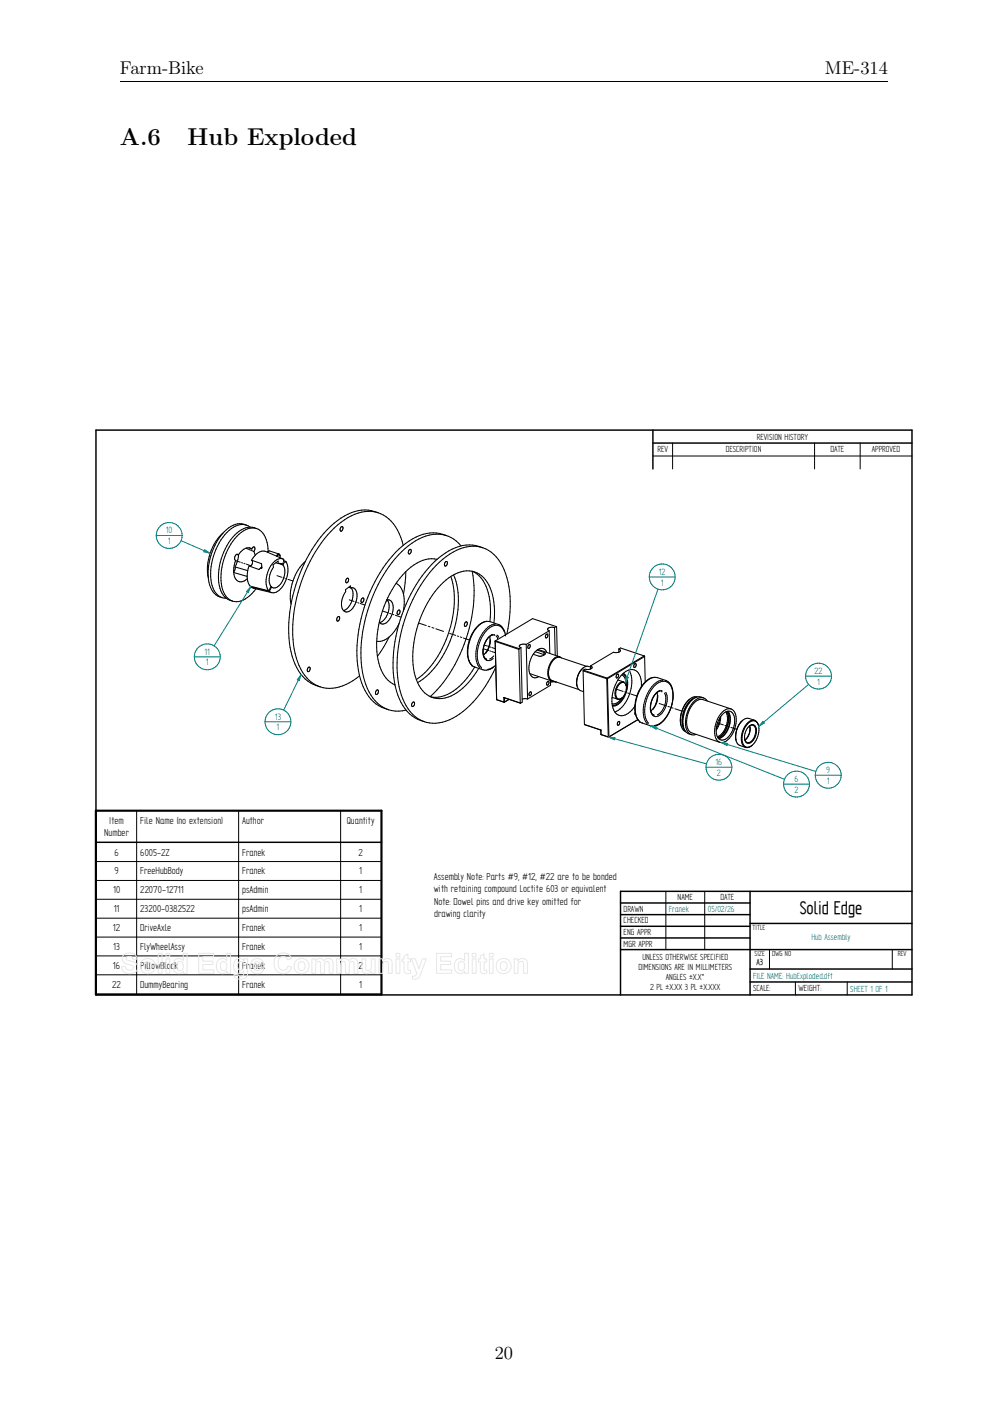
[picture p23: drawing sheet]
<svg xmlns="http://www.w3.org/2000/svg" width="210mm" height="297mm" viewBox="0 0 210 297" stroke-linecap="round" stroke-linejoin="round" font-family="sans-serif">
<defs><g id="words">
<g font-size="5.1">
<text x="25" y="30.1">A.6</text>
<text x="39.1" y="30.1">Hub Exploded</text>
</g>
<text font-size="4.3" x="166.6" y="190.5">Solid Edge</text>
<g font-size="3.8">
<text x="25" y="15.5">Farm-Bike</text>
<text x="171.9" y="15.5">ME-314</text>
<text x="103.1" y="283.2">20</text>
</g>
<g font-size="2.4">
<text x="22.8" y="171.8">Item</text>
<text x="29.2" y="171.8">File Name (no extension)</text>
<text x="50.5" y="171.8">Author</text>
<text x="72.2" y="171.8">Quantity</text>
<text x="21.7" y="174.2">Number</text>
<text x="23.8" y="178.3">6</text>
<text x="29.2" y="178.3">6005-2Z</text>
<text x="50.5" y="178.3">Franek</text>
<text x="74.7" y="178.3">2</text>
<text x="23.8" y="182.2">9</text>
<text x="29.2" y="182.2">FreeHubBody</text>
<text x="50.5" y="182.2">Franek</text>
<text x="74.8" y="182.2">1</text>
<text x="90.4" y="183.5">Assembly Note: Parts #9, #12, #22 are to be bonded</text>
<text x="90.4" y="185.9">with retaining compound Loctite 603 or equivalent</text>
<text x="23.6" y="186.2">10</text>
<text x="23.7" y="190.1">11</text>
<text x="29.2" y="186.2">22070-12711</text>
<text x="29.2" y="190.1">23200-0382522</text>
<text x="50.5" y="186.2">psAdmin</text>
<text x="50.5" y="190.1">psAdmin</text>
<text x="74.8" y="186.2">1</text>
<text x="74.8" y="190.1">1</text>
<text x="90.4" y="188.7">Note: Dowel pins and drive key omitted for</text>
<text x="90.4" y="191.1">drawing clarity</text>
<text x="23.5" y="194">12</text>
<text x="23.6" y="198">13</text>
<text x="29.2" y="194">DriveAxle</text>
<text x="29.2" y="198">FlyWheelAssy</text>
<text x="50.5" y="194">Franek</text>
<text x="50.5" y="198">Franek</text>
<text x="74.8" y="194">1</text>
<text x="74.8" y="198">1</text>
<text x="23.5" y="201.9">16</text>
<text x="29.2" y="201.9">PillowBlock</text>
<text x="50.5" y="201.9">Franek</text>
<text x="74.7" y="201.9">2</text>
<text x="23.4" y="205.9">22</text>
<text x="29.2" y="205.9">DummyBearing</text>
<text x="50.5" y="205.9">Franek</text>
<text x="74.8" y="205.9">1</text>
</g>
<g font-size="2.2" fill="#008080">
<text x="34.6" y="111.2">10</text>
<text x="35" y="113.4">1</text>
<text x="137.3" y="119.8">12</text>
<text x="137.7" y="122">1</text>
<text x="42.6" y="136.5">11</text>
<text x="42.9" y="138.7">1</text>
<text x="169.7" y="140.5">22</text>
<text x="170.2" y="142.7">1</text>
<text x="57.3" y="150">13</text>
<text x="57.6" y="152.2">1</text>
<text x="149.1" y="159.5">16</text>
<text x="149.4" y="161.7">2</text>
<text x="172.1" y="161.1">9</text>
<text x="165.5" y="163">6</text>
<text x="165.5" y="165.2">2</text>
<text x="172.3" y="163.4">1</text>
</g>
<g font-size="2.1">
<text x="137" y="94.3">REV</text>
<text x="151.2" y="94.3">DESCRIPTION</text>
<text x="157.6" y="91.6">REVISION HISTORY</text>
<text x="173" y="94.3">DATE</text>
<text x="181.6" y="94.3">APPROVED</text>
<text x="129.9" y="190">DRAWN</text>
<text x="141.2" y="187.6">NAME</text>
<text x="150.1" y="187.6">DATE</text>
<text x="129.9" y="192.5">CHECKED</text>
<text x="129.9" y="194.9">ENG APPR</text>
<text x="129.9" y="197.3">MGR APPR</text>
<text x="133" y="202.2">DIMENSIONS ARE IN MILLIMETERS</text>
<text x="133.8" y="200.1">UNLESS OTHERWISE SPECIFIED</text>
<text x="157.6" y="201.1">A3</text>
<text x="135.5" y="206.4">2 PL ±X.XX 3 PL ±X.XXX</text>
<text x="138.7" y="204.3">ANGLES ±X.X°</text>
<text x="156.9" y="206.6">SCALE:</text>
<text x="166.4" y="206.6">WEIGHT:</text>
</g>
<g font-size="2.1" fill="#008080">
<text x="139.4" y="190.1">Franek</text>
<text x="147.5" y="190.1">05/02/26</text>
<text x="169" y="195.8">Hub Assembly</text>
<text x="156.9" y="204">FILE NAME: HubExploded.dft</text>
<text x="177.2" y="206.7">SHEET 1 OF 1</text>
</g>
<g font-size="1.7">
<text x="156.8" y="193.9">TITLE</text>
<text x="157.2" y="199.3">SIZE</text>
<text x="160.8" y="199.3">DWG NO</text>
<text x="187" y="199.3">REV</text>
</g>
</g></defs>
<g fill="none" stroke="#000" stroke-width=".31">
<path d="M20 89.6h170v117.8h-170zM136 89.6v8.1M136 92.3h54M129.3 188.2h27M129.3 190.6h27M129.3 193.1h27M129.3 195.5h27M129.3 197.9h60.7M156.3 185.8v21.6M156.3 192.5h33.7M190 185.8h-60.7v21.6M156.3 202h33.7"/>
<path d="M156.3 204.7h33.7"/>
</g>
<g fill="none" stroke="#000" stroke-width=".21">
<path d="M136 95h54M140.1 92.3v5.4M169.7 92.3v5.4M179.2 92.3v5.4M49.1 116.8l1 .4M50.3 117.3h.2M50.8 117.4l.2 .1M51.3 117.6l1 .3M57.7 120l1 .3M59 120.4l.2 .1M59.5 120.6l.2 .1M60 120.8l1 .3"/>
<path d="M72.8 125l1 .4M74 125.4l.3 .1M74.5 125.6l.3 .1M75 125.8l1 .3M79.7 127.3l1.2 .4M81.2 127.8l.3 .1M81.8 128l.2 .1M82.4 128.2l1.2 .4M87.2 129.9l1.6 .5M89.2 130.5l.4 .1M90 130.8l.4 .1M90.8 131.1l1.6 .5"/>
<path d="M93.7 132l1.2 .4M95.3 132.6h.3M95.9 132.8l.3 .1M96.5 133l1.3 .4M98.4 138.7h.1M100.3 139.1h.1M100.7 135.2l.8 .3M100.9 134.4l.7 .3M101.2 136.1h.1M101.4 129.5a5.9 5.9 0 0 0-3.8 5.1 4.6 4.6 0 0 0 .8 4.1M101.7 135.5l.1 .1M101.8 134.7l.1 .1"/>
<path d="M102.1 135.7h.1M102.1 134.8l.2 .1M102.2 133.3a4.4 4.4 0 0 1-1 2.8M102.4 135.8l.8 .2M102.5 135l.7 .2M102.6 132.2a4 4 0 0 0-1.7 5 1.16 1.16 0 0 0 1.9 0M102.8 139l-1.3 .5M102.9 136.7l-.9 .7M103.1 130.1a5.2 5.2 0 0 0-3.5 3.9 5.8 5.8 0 0 0 .2 5l.2 .2M103.1 130.1h.1M103.3 132.5l.3 .4M103.5 132.4l.4 .4"/>
<path d="M103.7 132.9h.1M105.1 131.7a1.81 1.81 0 0 0-3.1-.8 7.2 7.2 0 0 0-2.2 7.6l.5 .6M113.3 136.1v.2M128.6 143.7l1.2 .4M130.1 144.2l.3 .1M130.8 144.4l.3 .1M131.4 144.6l1.3 .5M133.2 150.4h.1M135.1 150.8a5.1 5.1 0 0 1-.3-5.2 5.3 5.3 0 0 1 3.1-3.6 1.94 1.94 0 0 1 2.2 2.1 7.3 7.3 0 0 1-3 6.9l-.7 .2M136.3 141.2a5.6 5.6 0 0 0-3.7 4.5 5 5 0 0 0 .6 4.7M136.4 151.2h.1M137 145a4.3 4.3 0 0 1-.9 2.8"/>
<path d="M137.3 146.6l1.5 .5M137.5 143.9a4 4 0 0 0-1.6 5.1 1.3 1.3 0 0 0 2-.4l.9-1.5M138 141.7a5.6 5.6 0 0 0-3.7 4.5 5 5 0 0 0 .6 4.7M138 141.7h.1M138.4 144.4a3.8 3.8 0 0 1-1.5 4.6M138.7 144.3a3.4 3.4 0 0 1 .1 2.8M139.2 147.2l.3 .1M139.9 147.5l.3 .1M140.6 147.7l1.5 .5M149.5 150.7l1.2 .4M151 151.2l.3 .1M151.6 151.4l.3 .1"/>
<path d="M152.3 151.6l1.2 .4M138.7 185.8v12.1M146.8 185.8v12.1M160.3 198v4M185.9 198v4M165.7 204.7v2.7M176.5 204.7v2.7"/>
</g>
<g fill="none" stroke="#000" stroke-width=".22">
<path d="M46.5 111a10.4 10.4 0 0 0-3.1 9.4M48.7 119.3l2.8 .8M49 118.2l2.6 .7M49 118.2v.4l-.3 .6M49.1 116.8h.1M49.3 115.6l.4 .1M49.7 115.7l-.1-.1a.74 .74 0 0 0-.7 .4 .74 .74 0 0 0 .2 .8 4 4 0 0 0 .3 4.2l.5 .3 .6-.1 1-.6M49.7 115.6l-.1 1-.6 1.6M51.3 114.3l1.6 .6M51.3 109.5a3.9 3.9 0 0 0-4.6 1.3 12.8 12.8 0 0 0-3 11.1 3.5 3.5 0 0 0 2.6 2.7M51.6 119a3.9 3.9 0 0 0 .5 3.2l3.9 .9M51.9 114.2l.6 .2"/>
<path d="M52.1 109.9a3.3 3.3 0 0 0-4.4 .6 12.6 12.6 0 0 0-3.5 11.6l.7 1.4 .6 .7 .8 .4M52.1 109.9a7 7 0 0 0-5.2 4.5 11 11 0 0 0-.7 9.2l.9 1.1M52.1 109.9l1.4 .3M52.4 116.8l2.1 .7v.6M52.4 116.8a.84 .84 0 0 1-.3 1.3M52.5 114.4a1.67 1.67 0 0 0-2.3 .6l-.5 .7M52.5 114.4l.3-.4a.49 .49 0 0 1 .4 .4 .49 .49 0 0 1-.3 .5M52.9 114.9l.3 .8M54.4 118.3l-.4 .4-2.1-.7-.3 1M54.4 118.3h.1M54.5 118.3h.1M54.5 118.2h.1"/>
<path d="M54.5 118.1h.1M55.8 115l.4-.2 2 .7 .1 .3M55.9 114.9a5 5 0 0 0-2.1-4.6 3.9 3.9 0 0 0-4.5 1.5 12.3 12.3 0 0 0-2.8 11.5l.8 1.3 1.1 .7M55.9 114.9l-.2 .2 .1-.1M57.5 117.3l.5 .2M58 117.5l-.1-.6-1 .8 .1 .6a3.8 3.8 0 0 0-.5 3.9l-.5 .9M58.1 115.5l-.5 .4M58.1 117.4l.8 .3M58.2 117.4l.6 .2M58.2 117.4l-.2 .1M58.3 115.7l-.2-.1-.4 .4M58.3 115.7v.1"/>
<path d="M58.3 115.8v.4M58.9 117.7a3.6 3.6 0 0 1-1.6 4.8l-.7-.2M59 117.4h.1M59 116.5l-3.6-1.6a2.41 2.41 0 0 0-2.7 1.4l-.3 .5M59.1 116.8l.5 .2M59.1 117.4l-.1-.1-.2 .3M59.1 117.4l-.2 .3M59.6 117a5.4 5.4 0 0 1-2 6.4l-1 .1M59.6 117l-.3 .2-.2-.1v-.5a1.95 1.95 0 0 0-2.4 .9 5.5 5.5 0 0 0-.9 5.4l.2 .2M63.6 117a10.1 10.1 0 0 0-3 8.9M71 109.9l.1-.1a.45 .45 0 0 1 .4 .4 .45 .45 0 0 1-.3 .4l-.2 .1-.1-.2zM78.8 106.9a8.3 8.3 0 0 0-8.5 1.6 28.1 28.1 0 0 0-9.3 15.7 23.5 23.5 0 0 0 .4 14.2 7.5 7.5 0 0 0 5.3 4.8"/>
<path d="M84 113.7a9.1 9.1 0 0 0-4.7-6.6 7.7 7.7 0 0 0-7.5 1.3 25.6 25.6 0 0 0-9 12.8 26.1 26.1 0 0 0-.8 16.7 7.9 7.9 0 0 0 4.7 5.3M84.5 119.1l-.4 4.7M85.2 114.6l.2-.1a.47 .47 0 0 1 .3 .5 .47 .47 0 0 1-.4 .5l-.2-.1v-.3zM90.9 116.6h.1a6.8 6.8 0 0 0-6 2.1 22.1 22.1 0 0 0-6.2 18.8 6.7 6.7 0 0 0 3.5 5.2h-.1M92.8 117.1l.1-.1a.5 .5 0 0 1 .3 .6 .5 .5 0 0 1-.5 .4l-.1-.5zM93.1 111.6a8.3 8.3 0 0 0-8.6 1.6 28.2 28.2 0 0 0-9.3 15.7 23.3 23.3 0 0 0 .5 14.2 7.7 7.7 0 0 0 5.2 4.8M94.5 119.8a17.9 17.9 0 0 1-.4 12.9 17.7 17.7 0 0 1-7.1 9.6M96.1 113.8a6.7 6.7 0 0 0-8.9-1.5 22.6 22.6 0 0 0-9.4 11.6 29.1 29.1 0 0 0-2.1 17.1 8.8 8.8 0 0 0 5.2 6.9M98.4 119.1a31 31 0 0 1-6.7 24l-2.1 2.1M98.5 119.1a7.1 7.1 0 0 1 3.5 6l.2 2.6-.1 1.8M100.6 114.2a8.2 8.2 0 0 0-8.5 1.6 28.1 28.1 0 0 0-9.4 15.7 23.1 23.1 0 0 0 .5 14.2 7.6 7.6 0 0 0 5.3 4.7M100.6 114.2a8.4 8.4 0 0 1 5 6.2 24.5 24.5 0 0 1 0 11.7"/>
<path d="M100.6 114.2a8.3 8.3 0 0 0-7.6 1.8 28 28 0 0 0-9.4 15.5 23.7 23.7 0 0 0 .3 14.2 7.1 7.1 0 0 0 6.9 5 12.9 12.9 0 0 0 8.4-5.1l1.9-2.6 2.2-3.9M46.3 124.6l.8 .1M47.1 124.7l1.3 .6M52.2 122.3l.6 .3 3.8 .9M52.2 122.3l3.9 1M52.3 122.2l-.1 .1M53.3 122.7a5.2 5.2 0 0 1-4.5 2.7l-.4-.1M56.1 123.3l.5 .2M56.4 122.3h.2M56.6 122.3l-.5 1M64.2 139.2l.1-.1a.45 .45 0 0 1 .4 .4 .45 .45 0 0 1-.3 .4l-.3 .1-.1-.2zM70.4 128.6l.1-.1a.45 .45 0 0 1 .2 .6 .45 .45 0 0 1-.5 .3v-.5z"/>
<path d="M72.2 120.6l.1-.1a.47 .47 0 0 1 .4 .5 .47 .47 0 0 1-.4 .5l-.2-.1-.1-.3zM72.7 122.4l.4 .1M73.1 122.5a1.19 1.19 0 0 1 1.3 1.5 3.8 3.8 0 0 1-1.9 3.5h-.5l-.4-.2M73.1 122.5l-.1-.4-1 .8v.4a3.6 3.6 0 0 0-.4 4M73.1 122.5a3.6 3.6 0 0 1-1.5 4.8M75.4 124.7h.1a.47 .47 0 0 1 .4 .4 .47 .47 0 0 1-.4 .5l-.2-.1-.1-.3zM80.6 125.1a1.2 1.2 0 0 1 1.3 1.4 3.7 3.7 0 0 1-2 3.6l-.5-.1-.4-.3M80.6 125.1h.1M80.7 125a3.6 3.6 0 0 1-1.6 4.8M81.1 132.8l-2.5 4M82.5 121.6a4.4 4.4 0 0 1 1.7 4.4l-.2 1.4M82.9 127.3l.1-.1a.48 .48 0 0 1 .4 .5 .48 .48 0 0 1-.4 .4l-.3-.2z"/>
<path d="M83.2 129.9a6.2 6.2 0 0 1-3.9 3.8h-.8M93.9 120.2a20.2 20.2 0 0 1-1.8 14.9 16.7 16.7 0 0 1-5.4 6.5M96.9 129.7l.2-.1a.46 .46 0 0 1 .2 .6 .46 .46 0 0 1-.5 .3v-.5zM98.9 139a12.3 12.3 0 0 1-6.9 6.2l-1.2 .1-1.1-.1M98.9 139l1.7 .6M99.7 139.3a12.5 12.5 0 0 1-6.9 6.2 4.9 4.9 0 0 1-5.8-3.2l-.3-.7M100.6 139.6h.1M100.7 136.5l.3 .6 .4 .3M101.4 137.4h.1M102 132.7h.1M102 132.7a4.3 4.3 0 0 1-1.3 3.8M102 132.7a4.3 4.3 0 0 0-1.3 3.8"/>
<path d="M102.9 129.8a12.7 12.7 0 0 0-1.7-8.9 4.9 4.9 0 0 0-7-.9 18.9 18.9 0 0 0-7.4 11.1 17.7 17.7 0 0 0-.1 10.5M103.1 132.4h-.6l-.5 .3M103.2 133.6l.3 12.2M103.2 133.6v.1M103.2 133.7l4.9 1.6M103.2 133.6h.1M103.2 133.6l5 1.6M103.3 138.6l-.3 .3a2.62 2.62 0 0 1-2.4 .7M103.8 130.1l.1 .1M103.8 130.1a4 4 0 0 0-2.8-.5 6.6 6.6 0 0 0-3.6 5.5 3.5 3.5 0 0 0 1.5 3.9M103.9 130.2l.5 .3 .5 .6 .4 1.2M105.3 132.3h.1"/>
<path d="M108.1 135.3l.3 11.2M108.2 135.2l-.1 .1M108.5 135l.3 11.4-.4 .2M108.5 135l-.3 .2M109.6 134.3l.3 11.4M109.6 134.3a1.17 1.17 0 0 0-1.4 .4l.3 .3M110.1 134.5l.1-.1a.37 .37 0 0 1 .2 .4 .37 .37 0 0 1-.4 .3zM111.5 135.8l1.9 .7M111.9 135.5l1.7 .6a.92 .92 0 0 1-1.4 .6l-1.1-.3M112.1 135.4l4.5 1.5M113.7 132.3l.2-.1a.39 .39 0 0 1 .3 .4 .39 .39 0 0 1-.5 .4l-.1-.2zM113.9 136a1.33 1.33 0 0 0-1.2-.9 1.33 1.33 0 0 0-1.2 .8 4.7 4.7 0 0 0-1 4.8l.4 .4 .5 .2 .9-.3"/>
<path d="M114.4 131.5l-4.8 2.8M114.4 131.5l.1 4.7M115.5 130.8a1.14 1.14 0 0 0-1.4 .4l.3 .3M115.5 130.8l.2 5.8M115.9 130.6l.2 6.1M115.9 130.6l-4.9-1.7-7.8 4.7M115.9 130.6l-.4 .2M116.6 136.9a2.43 2.43 0 0 0-2.3 2.2 2.43 2.43 0 0 0 .5 2.8h.5M116.6 136.9l.4 .2M121.3 139.4a4 4 0 0 0-1.1 3.6M121.4 139.2v.1M121.5 139.8l.3 11.2"/>
<path d="M121.5 139.8l4.9 1.7M121.5 139.7l5 1.6M121.5 139.7v.1M122.2 138.9l-5.6-1.9a2.38 2.38 0 0 0-2.2 2.2 2.26 2.26 0 0 0 .6 2.7l5.6 1.8M123 138.8v.6M123 138.8l.3 .2a.8 .8 0 0 1-1.2 .5h-.2l-.4 .2M123 139a1.74 1.74 0 0 0-2.3 1.2l-.3 .7M128.9 135.3l.4-.2 4.9 1.6M128.9 135.3v.6M128.9 135.3l.4 .3a1.14 1.14 0 0 1-1.5 .3l-4.8 2.9M131 139.6a7.1 7.1 0 0 1-1.1 7.5l-1.1 .9-.7 .4M132.2 138.4l.1-.1a.39 .39 0 0 1 .3 .5 .39 .39 0 0 1-.5 .3l-.1-.3z"/>
<path d="M134.2 136.7l-7.7 4.6M134.2 136.7l.1 .1M134.3 136.8l-7.7 4.7M134.3 136.8l.1 5.3M74.9 140.9a8.7 8.7 0 0 1-8.2 2.3M78.4 143.9l.1-.1a.47 .47 0 0 1 .4 .5 .47 .47 0 0 1-.4 .5l-.2-.1-.1-.3zM80.9 147.9a6.5 6.5 0 0 0 3.7 .1M86 146.4l.1-.1a.49 .49 0 0 1 .2 .6 .49 .49 0 0 1-.4 .3l-.1-.4zM103.5 145.7v.1M103.5 145.8l1.5 .6M103.5 145.8l1.5 .5M104.9 145.4l.2 .1"/>
<path d="M104.9 145.4l.1 .9M104.9 145.4l3.5 1.1M105 146.3v.1M105.1 145.5v.8M105.1 145.5l3.3 1.1M105.1 146.3l.9-.5-1 .6M105.1 146.3h-.1M105.1 146.3l-.1 .1M108.4 146.5v.1M109.9 145.7h-1.1M110.4 140.4l4.5 1.5M110.4 144.2a.36 .36 0 0 1 .3 .5 .36 .36 0 0 1-.5 .2v-.4z"/>
<path d="M114.1 142a.36 .36 0 0 1 .3 .5 .36 .36 0 0 1-.5 .2v-.4zM114.7 141.8v1l-4.8 2.9M115.8 142.2h-1.1M115.8 142.1v.1M115.9 142.1l-.1 .1M120.3 141.2a2.32 2.32 0 0 0 .6 2.7l.7 .3M121.8 151l3.4 1.2v.9M121.8 151l3.4 1.1M125.2 152.1v1M125.2 152.1h.1M125.2 153.1l1.6 .5M125.2 153.1h.1"/>
<path d="M126.4 141.5l.3 12.1M126.4 141.5h.2M126.5 141.3l-.1 .2M126.5 141.3l.1 .2M126.6 141.5l.3 12.1M126.7 153.6h.1M126.7 153.6h.2M126.9 153.6h-.1M127.5 145.3l1.2 .4M127.6 147.1a2.04 2.04 0 0 0 1.4 2 2.04 2.04 0 0 0 2.3-.7l1-1.2M128.5 140.6l.1-.1a.39 .39 0 0 1 .3 .5 .39 .39 0 0 1-.4 .3l-.1-.3zM128.7 141.7l1.2 .4"/>
<path d="M128.8 150.4a.36 .36 0 0 1 .3 .4 .36 .36 0 0 1-.5 .3v-.5zM129 142.7a.8 .8 0 0 1 1-.4 .8 .8 0 0 1 .5 .9 2.4 2.4 0 0 1-1.5 2.5 1.25 1.25 0 0 1-.6-1.8zM129.5 145.5l-1.1 1.1-.9 .1M129.5 140.7l.7 .6 .2 1.5M129.8 140.4a2.97 2.97 0 0 1 .7 3.4M129.9 140.3a3.3 3.3 0 0 1 .6 3.8 3.9 3.9 0 0 1-2.6 3.1l-.3-.1M129.9 142.1l.3 .3 .2 .4M129.9 142.1a2.03 2.03 0 0 0-1.8 2.2 1.04 1.04 0 0 0 1 1.5l.5-.3M130.1 144.8a3.1 3.1 0 0 1-2.5 2.2M130.4 142.8l.1 .1M132.3 148.5l.1 .5M132.9 150l-6.1 3.6"/>
<path d="M133.6 143.2a3.3 3.3 0 0 0-1.5-3.6 3.3 3.3 0 0 0-3.4 2.2 8 8 0 0 0-1.1 5.3M135.5 151.3h.1M136.2 149.1h.1M136.9 144.3h.1M136.9 144.3a4.4 4.4 0 0 1-1.3 3.9M137 141.2l1.7 .6a3.6 3.6 0 0 1 1.5 4.2 6.6 6.6 0 0 1-3.5 5.3 4 4 0 0 1-2.9-.6 3 3 0 0 1-1.5-3.4 7.3 7.3 0 0 1 3.2-5.9l.8-.2 .7 .1M137.9 144h.1M137.9 144a2.93 2.93 0 0 0-2.3 3 1.81 1.81 0 0 0 .7 2.1M138.7 141.8h.1M141.8 150.6l.1 .5M142 148.5l-.2 1.9M143.6 145.7l-.9 1.1-.6 1.4"/>
<path d="M144.3 145.8a5.5 5.5 0 0 0-1.9 5.7M145 145.3a5 5 0 0 0-2.9 4.7l.1 1.4 .5 .9M145.3 145.3a3 3 0 0 0-2.9 2.2 4.5 4.5 0 0 0 0 4.7l.5 .3M146.6 145.5a2.26 2.26 0 0 0-3 1.1 6.1 6.1 0 0 0-1 5.5l.6 .7 .8 .3M146.6 145.5l.8 .6M146.6 145.5a3.1 3.1 0 0 0-3.1 2.1 4.8 4.8 0 0 0 .1 5.2l.5 .3h.9M149.9 149.6l-.1 .9-.6 1.3M150.1 149.3a1.64 1.64 0 0 1 2.5-.7 4.4 4.4 0 0 1-1.5 5.5l-.3 .1a1.02 1.02 0 0 1-1.2-.4M150.1 149.3a4.5 4.5 0 0 0-.5 4.5M150.2 149.3l-.4 1.7-.6 1.2M150.4 153.2l-.9 .5M150.5 148.4a1.54 1.54 0 0 1 2.5-.1 5.1 5.1 0 0 1-2.3 6.4 1.44 1.44 0 0 1-1.7-1.4 5.9 5.9 0 0 1 1.5-4.9z"/>
<path d="M151.2 148.4a4.2 4.2 0 0 1-1.7 5.2M151.3 148.3a4.1 4.1 0 0 1-1.1 5.1M151.5 148.3a3.8 3.8 0 0 1-.3 4.4l-.8 .8-.8 .3M151.6 148.2a4.2 4.2 0 0 1-1.9 5.7M151.7 149a5.4 5.4 0 0 1-1.2 4.1M152.3 147.8l-5.8-2a2.93 2.93 0 0 0-3 2.4 4.3 4.3 0 0 0 .1 4.2l.5 .4 5.9 1.9M154.7 150.2a4.5 4.5 0 0 0-1.4 4.1M154.7 150.2a4.3 4.3 0 0 0-1 4.9l1.6 .7M154.7 150.1v.1M155.8 153.6l-.6 .6M155.8 151.6a.92 .92 0 0 1 1.2-.5 .92 .92 0 0 1 .6 1.1 2.8 2.8 0 0 1-1.6 2.7 1.15 1.15 0 0 1-.9-1.6l.2-.8zM155.9 150.7a1.17 1.17 0 0 1 1.4-.4 1.17 1.17 0 0 1 .8 1.1 4.1 4.1 0 0 1-2.1 4.3 1.3 1.3 0 0 1-1.4-1.5 4.7 4.7 0 0 1 1.3-3.5z"/>
<path d="M156.2 151.3a2.89 2.89 0 0 1-.9 2.9M156.2 151.4v1l-.3 1M156.3 151.2a.87 .87 0 0 1 .9 .2 .87 .87 0 0 1 .2 .9 2.44 2.44 0 0 1-1.5 2.5l-.4-.1-.4-.6M157.2 150.1l.4 .3 .4 .9M157.2 150.1a2.18 2.18 0 0 0-2-.3l-.5 .4M157.2 150.1a2.59 2.59 0 0 0-2.5 2.3 2.72 2.72 0 0 0 .6 3.3h.8l.6-.4"/>
</g>
<path d="M135.5 151.3l27.9 11.1" fill="none" stroke="#008080" stroke-width=".21"/>
<path d="M135.5 151.3l1.3 .3-.1 .4z" fill="#008080"/>
<path d="M137.1 122.8l-6.9 19.6M135.5 151.3l1.3 .3-.1 .4zM163.2 163.4h5.4M163.2 163.4a2.7 2.7 0 0 1 2.7-2.7 2.7 2.7 0 0 1 2.7 2.7M168.6 163.4a2.7 2.7 0 0 1-2.7 2.7 2.7 2.7 0 0 1-2.7-2.7" fill="none" stroke="#008080" stroke-width=".21"/>
<path d="M130.5 141l.4 .2-.7 1.2z" fill="#008080"/>
<path d="M135.3 120.2a2.7 2.7 0 0 0 2.7 2.7 2.7 2.7 0 0 0 2.7-2.7M135.3 120.2a2.7 2.7 0 0 1 2.7-2.7 2.7 2.7 0 0 1 2.7 2.7M135.3 120.2h5.4M130.5 141l.4 .2-.7 1.2zM168.5 142.6l-10.4 8.8" fill="none" stroke="#008080" stroke-width=".21"/>
<path d="M159 150.3l.2 .4-1.1 .7z" fill="#008080"/>
<path d="M62.7 140.6l-3.6 7.4M159 150.3l.2 .4-1.1 .7zM167.8 140.9a2.7 2.7 0 0 1 2.7-2.7 2.7 2.7 0 0 1 2.7 2.7M167.8 140.9a2.7 2.7 0 0 0 2.7 2.7 2.7 2.7 0 0 0 2.7-2.7M167.8 140.9h5.4" fill="none" stroke="#008080" stroke-width=".21"/>
<path d="M62.7 140.6l-.4 1.3-.4-.2z" fill="#008080"/>
<path d="M55.2 150.4h5.4M60.6 150.4a2.7 2.7 0 0 1-2.7 2.7 2.7 2.7 0 0 1-2.7-2.7M60.6 150.4a2.7 2.7 0 0 0-2.7-2.7 2.7 2.7 0 0 0-2.7 2.7M62.7 140.6l-.4 1.3-.4-.2zM150.3 154.8l19.7 6" fill="none" stroke="#008080" stroke-width=".21"/>
<path d="M150.3 154.8l1.3 .2-.1 .4z" fill="#008080"/>
<path d="M37.7 112.7l6.1 2.6M150.3 154.8l1.3 .2-.1 .4zM169.8 161.6a2.7 2.7 0 0 0 2.7 2.7 2.7 2.7 0 0 0 2.7-2.7M169.8 161.6h5.4M169.8 161.6a2.7 2.7 0 0 1 2.7-2.7 2.7 2.7 0 0 1 2.7 2.7" fill="none" stroke="#008080" stroke-width=".21"/>
<path d="M42.6 114.6l1.2 .7-1.4-.3z" fill="#008080"/>
<path d="M32.6 111.6h5.3M32.6 111.6a2.7 2.7 0 0 1 2.7-2.7 2.7 2.7 0 0 1 2.6 2.7M37.9 111.6a2.7 2.7 0 0 1-2.6 2.7 2.7 2.7 0 0 1-2.7-2.7M42.6 114.6l1.2 .7-1.4-.3zM52.3 122.3l-7.7 12.3" fill="none" stroke="#008080" stroke-width=".21"/>
<path d="M52.3 122.3l-.6 1.2-.3-.2z" fill="#008080"/>
<path d="M40.5 136.9h5.4M45.9 136.9a2.7 2.7 0 0 0-2.7-2.7 2.7 2.7 0 0 0-2.7 2.7M45.9 136.9a2.7 2.7 0 0 1-2.7 2.7 2.7 2.7 0 0 1-2.7-2.7M52.3 122.3l-.6 1.2-.3-.2zM126.8 153.6l20.4 5.6" fill="none" stroke="#008080" stroke-width=".21"/>
<path d="M126.8 153.6l1.3 .1-.1 .5z" fill="#008080"/>
<path d="M126.8 153.6l1.3 .1-.1 .5zM147.1 159.9a2.7 2.7 0 0 0 2.7 2.7 2.7 2.7 0 0 0 2.7-2.7M147.1 159.9h5.4M152.5 159.9a2.7 2.7 0 0 0-2.7-2.7 2.7 2.7 0 0 0-2.7 2.7" fill="none" stroke="#008080" stroke-width=".21"/>
<path d="M25 17h160M20 179.6h59.5M28.5 169v38.3M49.7 169v38.3M71 169v38.3M20 183.5h59.5M20 187.4h59.5M20 191.4h59.5M20 195.3h59.5M20 199.2h59.5M20 203.2h59.5" fill="none" stroke="#000" stroke-width=".21"/>
<path d="M20 175.6h59.5" fill="none" stroke="#000" stroke-width=".31"/>
<path d="M20 169h59.5v38.3h-59.5z" fill="none" stroke="#000" stroke-width=".45"/>
<g fill="none" stroke="#e6e6e6" stroke-width=".21">
<path d="M25.8 199a1.77 1.77 0 0 1 2.7 .6l.1 .3-.9 .1a.77 .77 0 0 0-.6-.7 .77 .77 0 0 0-.8 .4l.2 .4a2.67 2.67 0 0 1 2.1 1.1 1.45 1.45 0 0 1-.4 1.5 1.45 1.45 0 0 1-1.6 .2l-.6-.2-.5-.6-.2-.6 .8-.1a.87 .87 0 0 0 .8 .8 .87 .87 0 0 0 .9-.7l-.4-.3a1.94 1.94 0 0 1-1.9-1.4zM33 198.7h.8v4.2h-.8zM34.6 198.7h.8v.7h-.8zM34.6 199.8h.8v3.1h-.8zM41.4 198.7h3.1v.7h-2.3v.9h2.1v.7h-2.1v1.2h2.4v.7h-3.2zM57.6 199.2a1.84 1.84 0 0 1 3.1 .6l-.8 .2a1.03 1.03 0 0 0-1.3-.6 1.03 1.03 0 0 0-.6 1.3 1.07 1.07 0 0 0 .4 1.3 1.07 1.07 0 0 0 1.4-.2l.2-.5 .8 .3a1.92 1.92 0 0 1-2.5 1.2 1.92 1.92 0 0 1-1.2-2.4l.2-.7zM65 199.8h.7v.4a1.05 1.05 0 0 1 1.8 0 1.04 1.04 0 0 1 1.2-.4 1.04 1.04 0 0 1 .7 1.1v2h-.8v-1.8a.54 .54 0 0 0-.5-.7 .54 .54 0 0 0-.5 .7v1.8h-.8v-1.7a.56 .56 0 0 0-.5-.8 .56 .56 0 0 0-.5 .7v1.8h-.8zM70.2 199.8h.7v.4a1.05 1.05 0 0 1 1.8 0 1.04 1.04 0 0 1 1.2-.4 1.04 1.04 0 0 1 .7 1.1v2h-.8v-1.8a.54 .54 0 0 0-.5-.7 .54 .54 0 0 0-.5 .7v1.8h-.8v-1.7a.56 .56 0 0 0-.5-.8 .56 .56 0 0 0-.5 .7l-.1 1.8h-.7zM75.4 199.8h.8v1.8a.61 .61 0 0 0 .6 .7 .61 .61 0 0 0 .5-.8l.1-1.7h.7v3.1h-.7v-.5a1.08 1.08 0 0 1-1.3 .5 1.08 1.08 0 0 1-.7-1.2zM79 199.8h.7v.5a1.08 1.08 0 0 1 1.3-.5 1.08 1.08 0 0 1 .7 1.2v1.9h-.8v-1.6a.64 .64 0 0 0-.5-.9 .64 .64 0 0 0-.7 .8v1.7h-.7zM82.5 198.7h.8v.7h-.8zM82.5 199.8h.8v3.1h-.8z"/>
<path d="M84.2 199.3l.8-.5v1h.5v.7h-.5v1.6l.2 .2 .3-.1 .1 .6a.89 .89 0 0 1-1.1 0 .89 .89 0 0 1-.3-1v-1.3h-.4v-.7h.4zM85.7 199.8h.8l.8 2.2 .7-2.2h.8l-1.3 3.5a1.16 1.16 0 0 1-1.5 .7l-.1-.6a.64 .64 0 0 0 .9-.5zM91 198.7h3v.7h-2.2v.9h2.1v.7h-2.1v1.2h2.3v.7h-3.1zM98.4 198.7h.8v.7h-.8zM98.4 199.8h.8v3.1h-.8zM100.1 199.3l.7-.5v1h.6v.7h-.6v1.6l.3 .2 .3-.1v.6a.89 .89 0 0 1-1 0 .89 .89 0 0 1-.3-1v-1.3h-.4v-.7h.4zM101.9 198.7h.8v.7h-.8zM101.9 199.8h.8v3.1h-.8zM107.1 199.8h.8v.5a1.08 1.08 0 0 1 1.3-.5 1.08 1.08 0 0 1 .7 1.2v1.9h-.8v-1.6a.64 .64 0 0 0-.5-.9 .64 .64 0 0 0-.7 .8v1.7h-.8zM30.2 200.7a.79 .79 0 0 1 1.1-.1 .79 .79 0 0 1 .2 1 .72 .72 0 0 1-.9 .7 .72 .72 0 0 1-.5-.9zM36.4 200.2a1.2 1.2 0 0 1 1.8 0v-1.5h.8v4.2h-.8v-.5a1.25 1.25 0 0 1-1.5 .4 1.25 1.25 0 0 1-.7-1.5l.1-.6zM37 200.6a.72 .72 0 0 1 .9-.1 .72 .72 0 0 1 .3 .9 .73 .73 0 0 1-.7 .9 .73 .73 0 0 1-.6-1z"/>
<path d="M45.5 200.2a1.2 1.2 0 0 1 1.8 0v-1.5h.7v4.2h-.7v-.5a1.25 1.25 0 0 1-1.6 .4 1.25 1.25 0 0 1-.6-1.5l.1-.6zM46.1 200.6a.72 .72 0 0 1 .9-.1 .72 .72 0 0 1 .3 .9 .73 .73 0 0 1-.8 .9 .73 .73 0 0 1-.6-1zM49 200.2a1.16 1.16 0 0 1 1.8 .1v-.5h.8v2.7a1.33 1.33 0 0 1-1.8 1.6 .93 .93 0 0 1-1-1l.9 .1a.6 .6 0 0 0 .7 .2 .6 .6 0 0 0 .4-.6v-.5a1.21 1.21 0 0 1-1.5 .4 1.21 1.21 0 0 1-.6-1.4v-.6zM49.7 200.6a.69 .69 0 0 1 .8-.1 .69 .69 0 0 1 .3 .8 .7 .7 0 0 1-.7 .9 .7 .7 0 0 1-.6-.9zM52.6 200.2a1.46 1.46 0 0 1 1.7-.2 1.46 1.46 0 0 1 .7 1.6h-2a.59 .59 0 0 0 .4 .7 .59 .59 0 0 0 .7-.4l.9 .1a1.51 1.51 0 0 1-2.1 .8 1.51 1.51 0 0 1-.6-2.1zM53.2 200.6a.61 .61 0 0 1 .7-.2 .61 .61 0 0 1 .3 .7h-1.2zM62.3 200.7a.79 .79 0 0 1 1-.1 .79 .79 0 0 1 .2 1 .72 .72 0 0 1-.8 .7 .72 .72 0 0 1-.6-.9zM95 200.2a1.2 1.2 0 0 1 1.8 0v-1.5h.8v4.2h-.7v-.5a1.25 1.25 0 0 1-1.6 .4 1.25 1.25 0 0 1-.7-1.5l.1-.6zM95.6 200.6a.72 .72 0 0 1 .9-.1 .72 .72 0 0 1 .3 .9 .73 .73 0 0 1-.7 .9 .73 .73 0 0 1-.6-1zM104.4 200.7a.79 .79 0 0 1 1-.1 .79 .79 0 0 1 .2 1 .72 .72 0 0 1-.8 .7 .72 .72 0 0 1-.6-.9z"/>
<circle cx="30.8" cy="201.3" r="1.58"/>
<circle cx="62.9" cy="201.3" r="1.58"/>
<circle cx="105" cy="201.3" r="1.58"/>
</g>
<use href="#words"/>
</svg>
